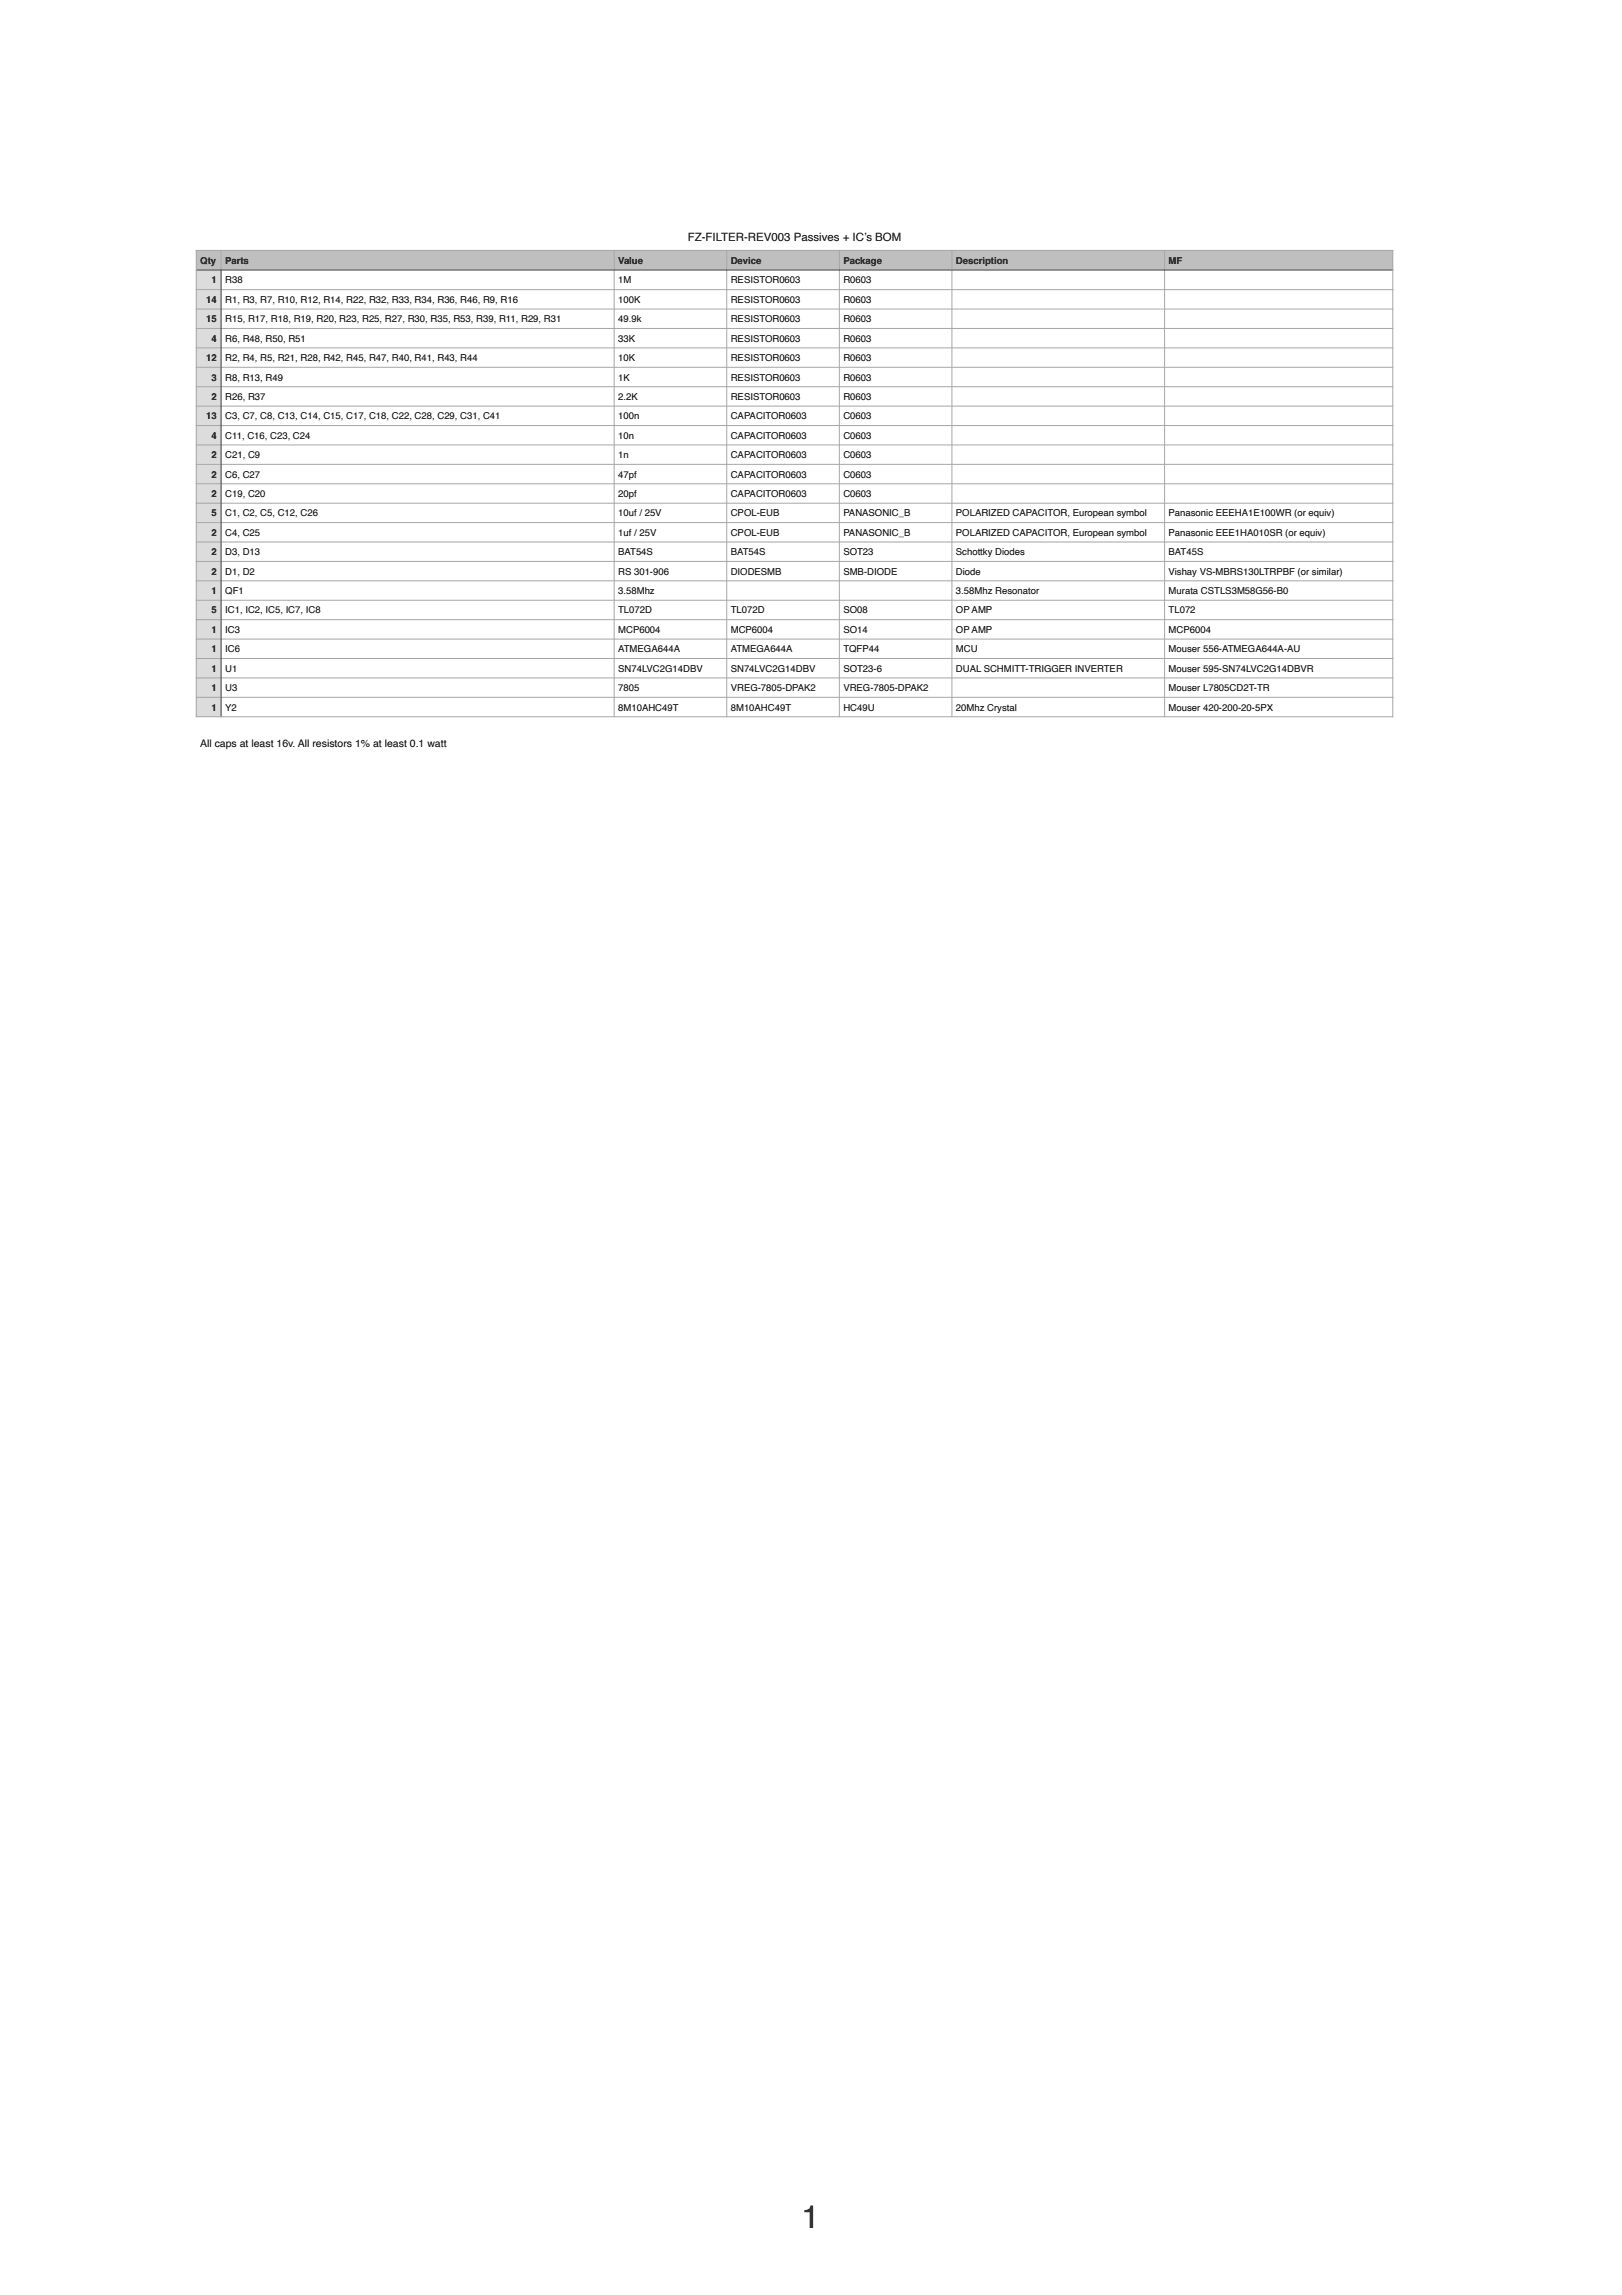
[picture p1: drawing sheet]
<svg xmlns="http://www.w3.org/2000/svg" width="600mm" height="849mm" viewBox="0 0 600 849" stroke-linecap="round" stroke-linejoin="round" font-family="sans-serif">
<defs><g id="words">
<text font-size="12.1" x="296.3" y="823.8">1</text>
<text font-size="4.2" x="254.3" y="89">FZ-FILTER-REV003 Passives + IC’s BOM</text>
<text font-size="3.9" x="74" y="276.3">All caps at least 16v. All resistors 1% at least 0.1 watt</text>
<g font-size="3.5">
<text x="74" y="97.5">Qty</text>
<text x="83.2" y="97.5">Parts</text>
<text x="228.6" y="97.5">Value</text>
<text x="270.2" y="97.5">Device</text>
<text x="311.8" y="97.5">Package</text>
<text x="353.4" y="97.5">Description</text>
<text x="432.1" y="97.5">MF</text>
<text x="78.2" y="104.8">1</text>
<text x="83.3" y="104.8">R38</text>
<text x="228.6" y="104.8">1M</text>
<text x="270.2" y="104.8">RESISTOR0603</text>
<text x="311.8" y="104.8">R0603</text>
<text x="76.3" y="112">14</text>
<text x="83.3" y="112">R1, R3, R7, R10, R12, R14, R22, R32, R33, R34, R36, R46, R9, R16</text>
<text x="228.6" y="112">100K</text>
<text x="270.2" y="112">RESISTOR0603</text>
<text x="311.8" y="112">R0603</text>
<text x="76.3" y="119.2">15</text>
<text x="83.3" y="119.2">R15, R17, R18, R19, R20, R23, R25, R27, R30, R35, R53, R39, R11, R29, R31</text>
<text x="228.6" y="119.2">49.9k</text>
<text x="270.2" y="119.2">RESISTOR0603</text>
<text x="311.8" y="119.2">R0603</text>
<text x="78.2" y="126.4">4</text>
<text x="83.3" y="126.4">R6, R48, R50, R51</text>
<text x="228.6" y="126.4">33K</text>
<text x="270.2" y="126.4">RESISTOR0603</text>
<text x="311.8" y="126.4">R0603</text>
<text x="76.3" y="133.5">12</text>
<text x="83.3" y="133.5">R2, R4, R5, R21, R28, R42, R45, R47, R40, R41, R43, R44</text>
<text x="228.6" y="133.5">10K</text>
<text x="270.2" y="133.5">RESISTOR0603</text>
<text x="311.8" y="133.5">R0603</text>
<text x="78.2" y="140.7">3</text>
<text x="83.3" y="140.7">R8, R13, R49</text>
<text x="228.6" y="140.7">1K</text>
<text x="270.2" y="140.7">RESISTOR0603</text>
<text x="311.8" y="140.7">R0603</text>
<text x="78.2" y="147.9">2</text>
<text x="83.3" y="147.9">R26, R37</text>
<text x="228.6" y="147.9">2.2K</text>
<text x="270.2" y="147.9">RESISTOR0603</text>
<text x="311.8" y="147.9">R0603</text>
<text x="76.3" y="155.1">13</text>
<text x="83.3" y="155.1">C3, C7, C8, C13, C14, C15, C17, C18, C22, C28, C29, C31, C41</text>
<text x="228.6" y="155.1">100n</text>
<text x="270.2" y="155.1">CAPACITOR0603</text>
<text x="311.8" y="155.1">C0603</text>
<text x="78.2" y="162.3">4</text>
<text x="83.3" y="162.3">C11, C16, C23, C24</text>
<text x="228.6" y="162.3">10n</text>
<text x="270.2" y="162.3">CAPACITOR0603</text>
<text x="311.8" y="162.3">C0603</text>
<text x="78.2" y="169.4">2</text>
<text x="83.3" y="169.4">C21, C9</text>
<text x="228.6" y="169.4">1n</text>
<text x="270.2" y="169.4">CAPACITOR0603</text>
<text x="311.8" y="169.4">C0603</text>
<text x="78.2" y="176.6">2</text>
<text x="83.3" y="176.6">C6, C27</text>
<text x="228.6" y="176.6">47pf</text>
<text x="270.2" y="176.6">CAPACITOR0603</text>
<text x="311.8" y="176.6">C0603</text>
<text x="78.2" y="183.8">2</text>
<text x="83.3" y="183.8">C19, C20</text>
<text x="228.6" y="183.8">20pf</text>
<text x="270.2" y="183.8">CAPACITOR0603</text>
<text x="311.8" y="183.8">C0603</text>
<text x="78.2" y="191">5</text>
<text x="83.3" y="191">C1, C2, C5, C12, C26</text>
<text x="228.6" y="191">10uf / 25V</text>
<text x="270.2" y="191">CPOL-EUB</text>
<text x="311.8" y="191">PANASONIC_B</text>
<text x="353.4" y="191">POLARIZED CAPACITOR, European symbol</text>
<text x="432.1" y="191">Panasonic EEEHA1E100WR (or equiv)</text>
<text x="78.2" y="198.2">2</text>
<text x="83.3" y="198.2">C4, C25</text>
<text x="228.6" y="198.2">1uf / 25V</text>
<text x="270.2" y="198.2">CPOL-EUB</text>
<text x="311.8" y="198.2">PANASONIC_B</text>
<text x="353.4" y="198.2">POLARIZED CAPACITOR, European symbol</text>
<text x="432.1" y="198.2">Panasonic EEE1HA010SR (or equiv)</text>
<text x="78.2" y="205.3">2</text>
<text x="83.3" y="205.3">D3, D13</text>
<text x="228.6" y="205.3">BAT54S</text>
<text x="270.2" y="205.3">BAT54S</text>
<text x="311.8" y="205.3">SOT23</text>
<text x="353.4" y="205.3">Schottky Diodes</text>
<text x="432.1" y="205.3">BAT45S</text>
<text x="78.2" y="212.5">2</text>
<text x="83.3" y="212.5">D1, D2</text>
<text x="228.6" y="212.5">RS 301-906</text>
<text x="270.2" y="212.5">DIODESMB</text>
<text x="311.8" y="212.5">SMB-DIODE</text>
<text x="353.4" y="212.5">Diode</text>
<text x="432.1" y="212.5">Vishay VS-MBRS130LTRPBF (or similar)</text>
<text x="78.2" y="219.7">1</text>
<text x="83.3" y="219.7">QF1</text>
<text x="228.6" y="219.7">3.58Mhz</text>
<text x="353.4" y="219.7">3.58Mhz Resonator</text>
<text x="432.1" y="219.7">Murata CSTLS3M58G56-B0</text>
<text x="78.2" y="226.9">5</text>
<text x="83.3" y="226.9">IC1, IC2, IC5, IC7, IC8</text>
<text x="228.6" y="226.9">TL072D</text>
<text x="270.2" y="226.9">TL072D</text>
<text x="311.8" y="226.9">SO08</text>
<text x="353.4" y="226.9">OP AMP</text>
<text x="432.1" y="226.9">TL072</text>
<text x="78.2" y="234">1</text>
<text x="83.3" y="234">IC3</text>
<text x="228.6" y="234">MCP6004</text>
<text x="270.2" y="234">MCP6004</text>
<text x="311.8" y="234">SO14</text>
<text x="353.4" y="234">OP AMP</text>
<text x="432.1" y="234">MCP6004</text>
<text x="78.2" y="241.2">1</text>
<text x="83.3" y="241.2">IC6</text>
<text x="228.6" y="241.2">ATMEGA644A</text>
<text x="270.2" y="241.2">ATMEGA644A</text>
<text x="311.8" y="241.2">TQFP44</text>
<text x="353.4" y="241.2">MCU</text>
<text x="432.1" y="241.2">Mouser 556-ATMEGA644A-AU</text>
<text x="78.2" y="248.4">1</text>
<text x="83.3" y="248.4">U1</text>
<text x="228.6" y="248.4">SN74LVC2G14DBV</text>
<text x="270.2" y="248.4">SN74LVC2G14DBV</text>
<text x="311.8" y="248.4">SOT23-6</text>
<text x="353.4" y="248.4">DUAL SCHMITT-TRIGGER INVERTER</text>
<text x="432.1" y="248.4">Mouser 595-SN74LVC2G14DBVR</text>
<text x="78.2" y="255.6">1</text>
<text x="83.3" y="255.6">U3</text>
<text x="228.6" y="255.6">7805</text>
<text x="270.2" y="255.6">VREG-7805-DPAK2</text>
<text x="311.8" y="255.6">VREG-7805-DPAK2</text>
<text x="432.1" y="255.6">Mouser L7805CD2T-TR</text>
<text x="78.2" y="262.8">1</text>
<text x="83.3" y="262.8">Y2</text>
<text x="228.6" y="262.8">8M10AHC49T</text>
<text x="270.2" y="262.8">8M10AHC49T</text>
<text x="311.8" y="262.8">HC49U</text>
<text x="353.4" y="262.8">20Mhz Crystal</text>
<text x="432.1" y="262.8">Mouser 420-200-20-5PX</text>
</g>
</g></defs>
<g fill="#bec0bf">
<path d="M72.6 92.6h9.1v7.3h-9.1z"/>
<path d="M81.7 92.6h145.4v7.3h-145.4z"/>
<path d="M227.1 92.6h41.6v7.3h-41.6z"/>
<path d="M268.7 92.6h41.6v7.3h-41.6z"/>
<path d="M310.3 92.6h41.7v7.3h-41.7z"/>
<path d="M352 92.6h78.6v7.3h-78.6z"/>
<path d="M430.6 92.6h84.4v7.3h-84.4z"/>
</g>
<g fill="#dcdcdc">
<path d="M72.6 99.9h9.1v7.2h-9.1z"/>
<path d="M72.6 107.1h9.1v7.2h-9.1z"/>
<path d="M72.6 114.3h9.1v7.2h-9.1z"/>
<path d="M72.6 121.5h9.1v7.1h-9.1z"/>
<path d="M72.6 128.6h9.1v7.2h-9.1z"/>
<path d="M72.6 135.8h9.1v7.2h-9.1z"/>
<path d="M72.6 143h9.1v7.2h-9.1z"/>
<path d="M72.6 150.2h9.1v7.2h-9.1z"/>
<path d="M72.6 157.4h9.1v7.1h-9.1z"/>
<path d="M72.6 164.5h9.1v7.2h-9.1z"/>
<path d="M72.6 171.7h9.1v7.2h-9.1z"/>
<path d="M72.6 178.9h9.1v7.2h-9.1z"/>
<path d="M72.6 186.1h9.1v7.2h-9.1z"/>
<path d="M72.6 193.3h9.1v7.1h-9.1z"/>
<path d="M72.6 200.4h9.1v7.2h-9.1z"/>
<path d="M72.6 207.6h9.1v7.2h-9.1z"/>
<path d="M72.6 214.8h9.1v7.2h-9.1z"/>
<path d="M72.6 222h9.1v7.2h-9.1z"/>
<path d="M72.6 229.2h9.1v7.1h-9.1z"/>
<path d="M72.6 236.3h9.1v7.2h-9.1z"/>
<path d="M72.6 243.5h9.1v7.2h-9.1z"/>
<path d="M72.6 250.7h9.1v7.2h-9.1z"/>
<path d="M72.6 257.9h9.1v7.1h-9.1z"/>
</g>
<g fill="none" stroke="#a6a6a6" stroke-width=".37">
<path d="M72.4 92.6h442.8M72.6 92.4v172.8M81.7 92.4v7.3M227.1 92.4v172.8M268.7 92.4v172.8M310.3 92.4v172.8M352 92.4v172.8M430.6 92.4v172.8M515 92.4v172.8M72.4 107.1h442.8M72.4 114.3h442.8M72.4 121.5h442.8"/>
<path d="M72.4 128.6h442.8M72.4 135.8h442.8M72.4 143h442.8M72.4 150.2h442.8M72.4 157.4h442.8M72.4 164.5h442.8M72.4 171.7h442.8M72.4 178.9h442.8M72.4 186.1h442.8M72.4 193.3h442.8M72.4 200.4h442.8M72.4 207.6h442.8"/>
<path d="M72.4 214.8h442.8M72.4 222h442.8M72.4 229.2h442.8M72.4 236.3h442.8M72.4 243.5h442.8M72.4 250.7h442.8M72.4 257.9h442.8M72.4 265h442.8"/>
</g>
<path d="M72.4 99.9h442.8M81.7 99.7v165.5" fill="none" stroke="#404040" stroke-width=".37"/>
<use href="#words"/>
</svg>
